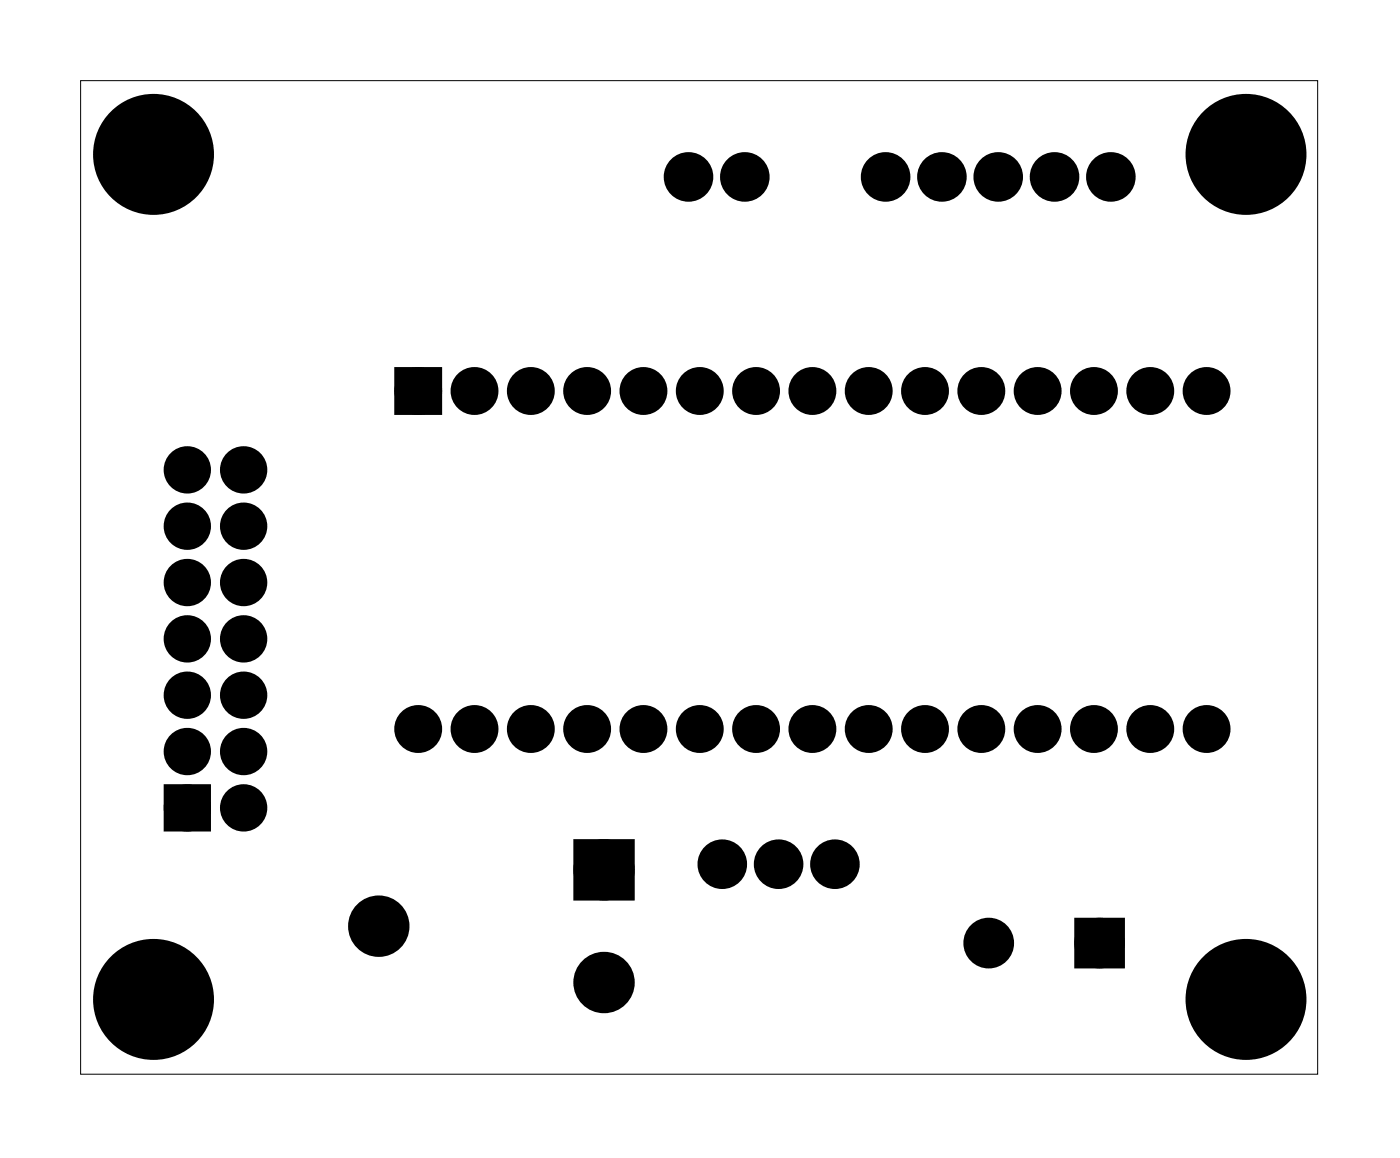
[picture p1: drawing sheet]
<svg xmlns="http://www.w3.org/2000/svg" width="63mm" height="52mm" viewBox="0 0 63 52" stroke-linecap="round" stroke-linejoin="round" font-family="sans-serif">
<path d="M3.6 3.6h55.8v44.8h-55.8z" fill="none" stroke="#000" stroke-width=".05"/>
<path d="M18.2 16.9h1.4v1.4h-1.4zM7.7 35.7h1.5v1.4h-1.5zM26.4 38.3h1.7v1.8h-1.7zM48.8 41.8h1.6v1.5h-1.6z" fill="#000"/>
<g fill="none" stroke="#000" stroke-width=".76" stroke-linecap="butt">
<path d="M18.2 16.9h1.4v1.4h-1.4zM48.8 41.8h1.6v1.5h-1.6z"/>
<circle cx="18.9" cy="17.6" r=".7"/>
<circle cx="21.4" cy="17.6" r=".7"/>
<circle cx="23.9" cy="17.6" r=".7"/>
<circle cx="26.5" cy="17.6" r=".7"/>
<circle cx="29" cy="17.6" r=".7"/>
<circle cx="31.1" cy="8" r=".74"/>
<circle cx="31.6" cy="17.6" r=".7"/>
<circle cx="33.6" cy="8" r=".74"/>
<circle cx="34.1" cy="17.6" r=".7"/>
<circle cx="36.6" cy="17.6" r=".7"/>
<circle cx="39.2" cy="17.6" r=".7"/>
<circle cx="39.9" cy="8" r=".74"/>
<circle cx="41.7" cy="17.6" r=".7"/>
<circle cx="42.5" cy="8" r=".74"/>
<circle cx="44.3" cy="17.6" r=".7"/>
<circle cx="45" cy="8" r=".74"/>
<circle cx="46.8" cy="17.6" r=".7"/>
<circle cx="47.6" cy="8" r=".74"/>
<circle cx="49.3" cy="17.6" r=".7"/>
<circle cx="50.1" cy="8" r=".74"/>
<circle cx="51.9" cy="17.6" r=".7"/>
<circle cx="54.4" cy="17.6" r=".7"/>
<circle cx="18.9" cy="32.9" r=".7"/>
<circle cx="21.4" cy="32.9" r=".7"/>
<circle cx="23.9" cy="32.9" r=".7"/>
<circle cx="26.5" cy="32.9" r=".7"/>
<circle cx="29" cy="32.9" r=".7"/>
<circle cx="31.6" cy="32.9" r=".7"/>
<circle cx="32.6" cy="39" r=".74"/>
<circle cx="34.1" cy="32.9" r=".7"/>
<circle cx="35.1" cy="39" r=".74"/>
<circle cx="36.6" cy="32.9" r=".7"/>
<circle cx="37.7" cy="39" r=".74"/>
<circle cx="39.2" cy="32.9" r=".7"/>
<circle cx="41.7" cy="32.9" r=".7"/>
<circle cx="44.3" cy="32.9" r=".7"/>
<circle cx="46.8" cy="32.9" r=".7"/>
<circle cx="49.3" cy="32.9" r=".7"/>
<circle cx="51.9" cy="32.9" r=".7"/>
<circle cx="54.4" cy="32.9" r=".7"/>
<circle cx="44.6" cy="42.5" r=".76"/>
<circle cx="49.6" cy="42.5" r=".76"/>
</g>
<g fill="#000">
<circle cx="6.9" cy="7" r="2.1"/>
<circle cx="18.9" cy="17.6" r=".7"/>
<circle cx="21.4" cy="17.6" r=".7"/>
<circle cx="23.9" cy="17.6" r=".7"/>
<circle cx="26.5" cy="17.6" r=".7"/>
<circle cx="29" cy="17.6" r=".7"/>
<circle cx="31.1" cy="8" r=".74"/>
<circle cx="31.6" cy="17.6" r=".7"/>
<circle cx="33.6" cy="8" r=".74"/>
<circle cx="34.1" cy="17.6" r=".7"/>
<circle cx="36.6" cy="17.6" r=".7"/>
<circle cx="39.2" cy="17.6" r=".7"/>
<circle cx="39.9" cy="8" r=".74"/>
<circle cx="41.7" cy="17.6" r=".7"/>
<circle cx="42.5" cy="8" r=".74"/>
<circle cx="44.3" cy="17.6" r=".7"/>
<circle cx="45" cy="8" r=".74"/>
<circle cx="46.8" cy="17.6" r=".7"/>
<circle cx="47.6" cy="8" r=".74"/>
<circle cx="49.3" cy="17.6" r=".7"/>
<circle cx="50.1" cy="8" r=".74"/>
<circle cx="51.9" cy="17.6" r=".7"/>
<circle cx="54.4" cy="17.6" r=".7"/>
<circle cx="56.2" cy="7" r="2.1"/>
<circle cx="8.4" cy="21.2" r=".72"/>
<circle cx="8.4" cy="23.7" r=".72"/>
<circle cx="8.4" cy="36.4" r=".72"/>
<circle cx="8.4" cy="28.8" r=".72"/>
<circle cx="8.4" cy="31.3" r=".72"/>
<circle cx="8.4" cy="33.9" r=".72"/>
<circle cx="8.4" cy="26.3" r=".72"/>
<circle cx="11" cy="21.2" r=".72"/>
<circle cx="11" cy="36.4" r=".72"/>
<circle cx="11" cy="23.7" r=".72"/>
<circle cx="11" cy="33.9" r=".72"/>
<circle cx="11" cy="28.8" r=".72"/>
<circle cx="11" cy="31.3" r=".72"/>
<circle cx="11" cy="26.3" r=".72"/>
<circle cx="18.9" cy="32.9" r=".7"/>
<circle cx="21.4" cy="32.9" r=".7"/>
<circle cx="23.9" cy="32.9" r=".7"/>
<circle cx="26.5" cy="32.9" r=".7"/>
<circle cx="27.2" cy="39.2" r=".89"/>
<circle cx="29" cy="32.9" r=".7"/>
<circle cx="31.6" cy="32.9" r=".7"/>
<circle cx="32.6" cy="39" r=".74"/>
<circle cx="34.1" cy="32.9" r=".7"/>
<circle cx="35.1" cy="39" r=".74"/>
<circle cx="36.6" cy="32.9" r=".7"/>
<circle cx="37.7" cy="39" r=".74"/>
<circle cx="39.2" cy="32.9" r=".7"/>
<circle cx="41.7" cy="32.9" r=".7"/>
<circle cx="44.3" cy="32.9" r=".7"/>
<circle cx="46.8" cy="32.9" r=".7"/>
<circle cx="49.3" cy="32.9" r=".7"/>
<circle cx="51.9" cy="32.9" r=".7"/>
<circle cx="54.4" cy="32.9" r=".7"/>
<circle cx="6.9" cy="45.1" r="2.1"/>
<circle cx="17.1" cy="41.8" r=".89"/>
<circle cx="27.2" cy="44.3" r=".89"/>
<circle cx="44.6" cy="42.5" r=".76"/>
<circle cx="49.6" cy="42.5" r=".76"/>
<circle cx="56.2" cy="45.1" r="2.1"/>
</g>
<g fill="none" stroke="#000" stroke-width=".69" stroke-linecap="butt">
<path d="M7.7 35.7h1.5v1.4h-1.5z"/>
<circle cx="8.4" cy="36.4" r=".72"/>
<circle cx="8.4" cy="28.8" r=".72"/>
<circle cx="8.4" cy="26.3" r=".72"/>
<circle cx="8.4" cy="21.2" r=".72"/>
<circle cx="8.4" cy="23.7" r=".72"/>
<circle cx="8.4" cy="33.9" r=".72"/>
<circle cx="8.4" cy="31.3" r=".72"/>
<circle cx="11" cy="36.4" r=".72"/>
<circle cx="11" cy="28.8" r=".72"/>
<circle cx="11" cy="26.3" r=".72"/>
<circle cx="11" cy="21.2" r=".72"/>
<circle cx="11" cy="23.7" r=".72"/>
<circle cx="11" cy="31.3" r=".72"/>
<circle cx="11" cy="33.9" r=".72"/>
</g>
<g fill="none" stroke="#000" stroke-width=".99" stroke-linecap="butt">
<path d="M26.4 38.3h1.7v1.8h-1.7z"/>
<circle cx="27.2" cy="39.2" r=".89"/>
<circle cx="17.1" cy="41.8" r=".89"/>
<circle cx="27.2" cy="44.3" r=".89"/>
</g>
<g fill="none" stroke="#000" stroke-width="1.3" stroke-linecap="butt">
<circle cx="6.9" cy="7" r="2.1"/>
<circle cx="56.2" cy="7" r="2.1"/>
<circle cx="6.9" cy="45.1" r="2.1"/>
<circle cx="56.2" cy="45.1" r="2.1"/>
</g>
</svg>
